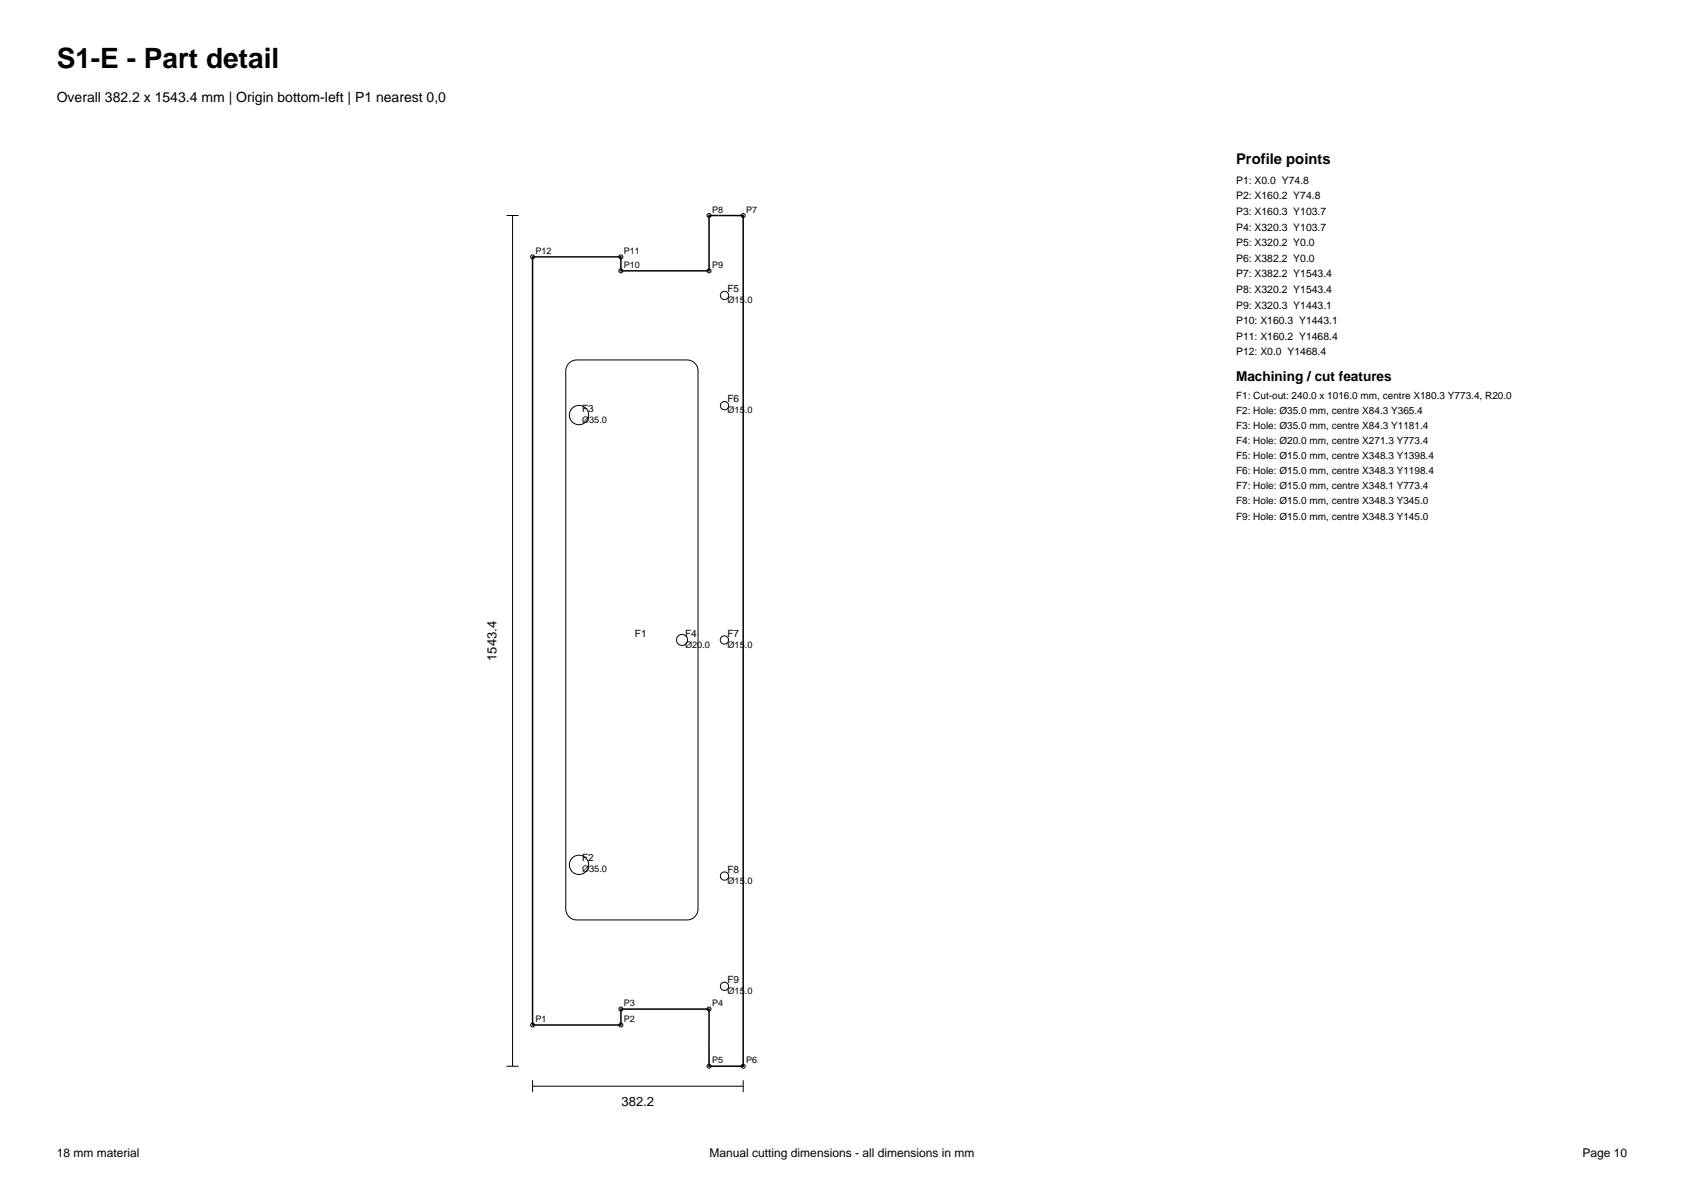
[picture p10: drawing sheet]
<svg xmlns="http://www.w3.org/2000/svg" width="297mm" height="210mm" viewBox="0 0 297 210" stroke-linecap="round" stroke-linejoin="round" font-family="sans-serif">
<defs><g id="words">
<text font-size="4.9" x="10" y="12">S1-E - Part detail</text>
<text font-size="2.6" x="218" y="29">Profile points</text>
<text font-size="2.5" x="10" y="18">Overall 382.2 x 1543.4 mm | Origin bottom-left | P1 nearest 0,0</text>
<text font-size="2.4" x="218" y="67.2">Machining / cut features</text>
<g font-size="2.3">
<text x="87.6" y="116.5" transform="rotate(-90 87.6 116.5)">1543.4</text>
<text x="109.6" y="195.1">382.2</text>
</g>
<g font-size="2.1">
<text x="10" y="204">18 mm material</text>
<text x="125.2" y="204">Manual cutting dimensions - all dimensions in mm</text>
<text x="279.1" y="204">Page 10</text>
</g>
<g font-size="1.8">
<text x="218" y="32.4">P1: X0.0 Y74.8</text>
<text x="218" y="35.1">P2: X160.2 Y74.8</text>
<text x="218" y="37.9">P3: X160.3 Y103.7</text>
<text x="218" y="40.7">P4: X320.3 Y103.7</text>
<text x="218" y="43.4">P5: X320.2 Y0.0</text>
<text x="218" y="46.1">P6: X382.2 Y0.0</text>
<text x="128.3" y="51.5">F5</text>
<text x="218" y="48.9">P7: X382.2 Y1543.4</text>
<text x="218" y="51.7">P8: X320.2 Y1543.4</text>
<text x="218" y="54.4">P9: X320.3 Y1443.1</text>
<text x="218" y="57.1">P10: X160.3 Y1443.1</text>
<text x="218" y="59.9">P11: X160.2 Y1468.4</text>
<text x="218" y="62.7">P12: X0.0 Y1468.4</text>
<text x="128.3" y="71">F6</text>
<text x="218" y="70.4">F1: Cut-out: 240.0 x 1016.0 mm, centre X180.3 Y773.4, R20.0</text>
<text x="102.6" y="72.6">F3</text>
<text x="218" y="73">F2: Hole: Ø35.0 mm, centre X84.3 Y365.4</text>
<text x="218" y="75.7">F3: Hole: Ø35.0 mm, centre X84.3 Y1181.4</text>
<text x="218" y="78.3">F4: Hole: Ø20.0 mm, centre X271.3 Y773.4</text>
<text x="218" y="81">F5: Hole: Ø15.0 mm, centre X348.3 Y1398.4</text>
<text x="218" y="83.6">F6: Hole: Ø15.0 mm, centre X348.3 Y1198.4</text>
<text x="218" y="86.3">F7: Hole: Ø15.0 mm, centre X348.1 Y773.4</text>
<text x="218" y="88.9">F8: Hole: Ø15.0 mm, centre X348.3 Y345.0</text>
<text x="218" y="91.6">F9: Hole: Ø15.0 mm, centre X348.3 Y145.0</text>
<text x="112" y="112.3">F1</text>
<text x="120.8" y="112.3">F4</text>
<text x="128.3" y="112.3">F7</text>
<text x="102.6" y="151.9">F2</text>
<text x="128.3" y="153.9">F8</text>
<text x="128.3" y="173.3">F9</text>
</g>
<g font-size="1.6">
<text x="125.6" y="37.5">P8</text>
<text x="131.6" y="37.5">P7</text>
<text x="94.5" y="44.8">P12</text>
<text x="110" y="44.8">P11</text>
<text x="110" y="47.2">P10</text>
<text x="125.6" y="47.2">P9</text>
<text x="128.3" y="53.5">Ø15.0</text>
<text x="102.6" y="74.5">Ø35.0</text>
<text x="128.3" y="72.9">Ø15.0</text>
<text x="120.8" y="114.2">Ø20.0</text>
<text x="128.3" y="114.2">Ø15.0</text>
<text x="102.6" y="153.8">Ø35.0</text>
<text x="128.3" y="155.9">Ø15.0</text>
<text x="110" y="177.4">P3</text>
<text x="125.6" y="177.4">P4</text>
<text x="128.3" y="175.3">Ø15.0</text>
<text x="94.5" y="180.2">P1</text>
<text x="110" y="180.2">P2</text>
<text x="125.6" y="187.5">P5</text>
<text x="131.6" y="187.5">P6</text>
</g>
</g></defs>
<path d="M93.9 45.3h15.6v2.5h15.6v-9.8h6v150h-6.1l.1-10.1h-15.6v2.8h-15.6z" fill="none" stroke="#000" stroke-width=".26"/>
<g fill="none" stroke="#000" stroke-width=".18">
<path d="M89.3 38h2.2M90.4 38v150M100.3 64l.6-.3 .8-.2h19.5a1.94 1.94 0 0 1 1.9 1.9v94.9a1.94 1.94 0 0 1-1.9 1.9h-19.5a1.94 1.94 0 0 1-1.9-1.9v-94.9l.2-.8zM89.3 188h2.2M93.9 191.5h37.2M93.9 190.5v2.1M131.1 190.5v2.1"/>
<circle cx="125.1" cy="38" r=".35"/>
<circle cx="131.1" cy="38" r=".35"/>
<circle cx="93.9" cy="45.3" r=".35"/>
<circle cx="109.5" cy="45.3" r=".35"/>
<circle cx="109.5" cy="47.8" r=".35"/>
<circle cx="125.1" cy="47.8" r=".35"/>
<circle cx="127.8" cy="52.1" r=".73"/>
<circle cx="102.1" cy="73.2" r="1.7"/>
<circle cx="127.8" cy="71.5" r=".73"/>
<circle cx="120.3" cy="112.8" r=".97"/>
<circle cx="127.8" cy="112.8" r=".73"/>
<circle cx="102.1" cy="152.5" r="1.7"/>
<circle cx="127.8" cy="154.5" r=".73"/>
<circle cx="109.5" cy="177.9" r=".35"/>
<circle cx="125.1" cy="177.9" r=".35"/>
<circle cx="127.8" cy="173.9" r=".73"/>
<circle cx="93.9" cy="180.7" r=".35"/>
<circle cx="109.5" cy="180.7" r=".35"/>
<circle cx="125" cy="188" r=".35"/>
<circle cx="131.1" cy="188" r=".35"/>
</g>
<use href="#words"/>
</svg>
